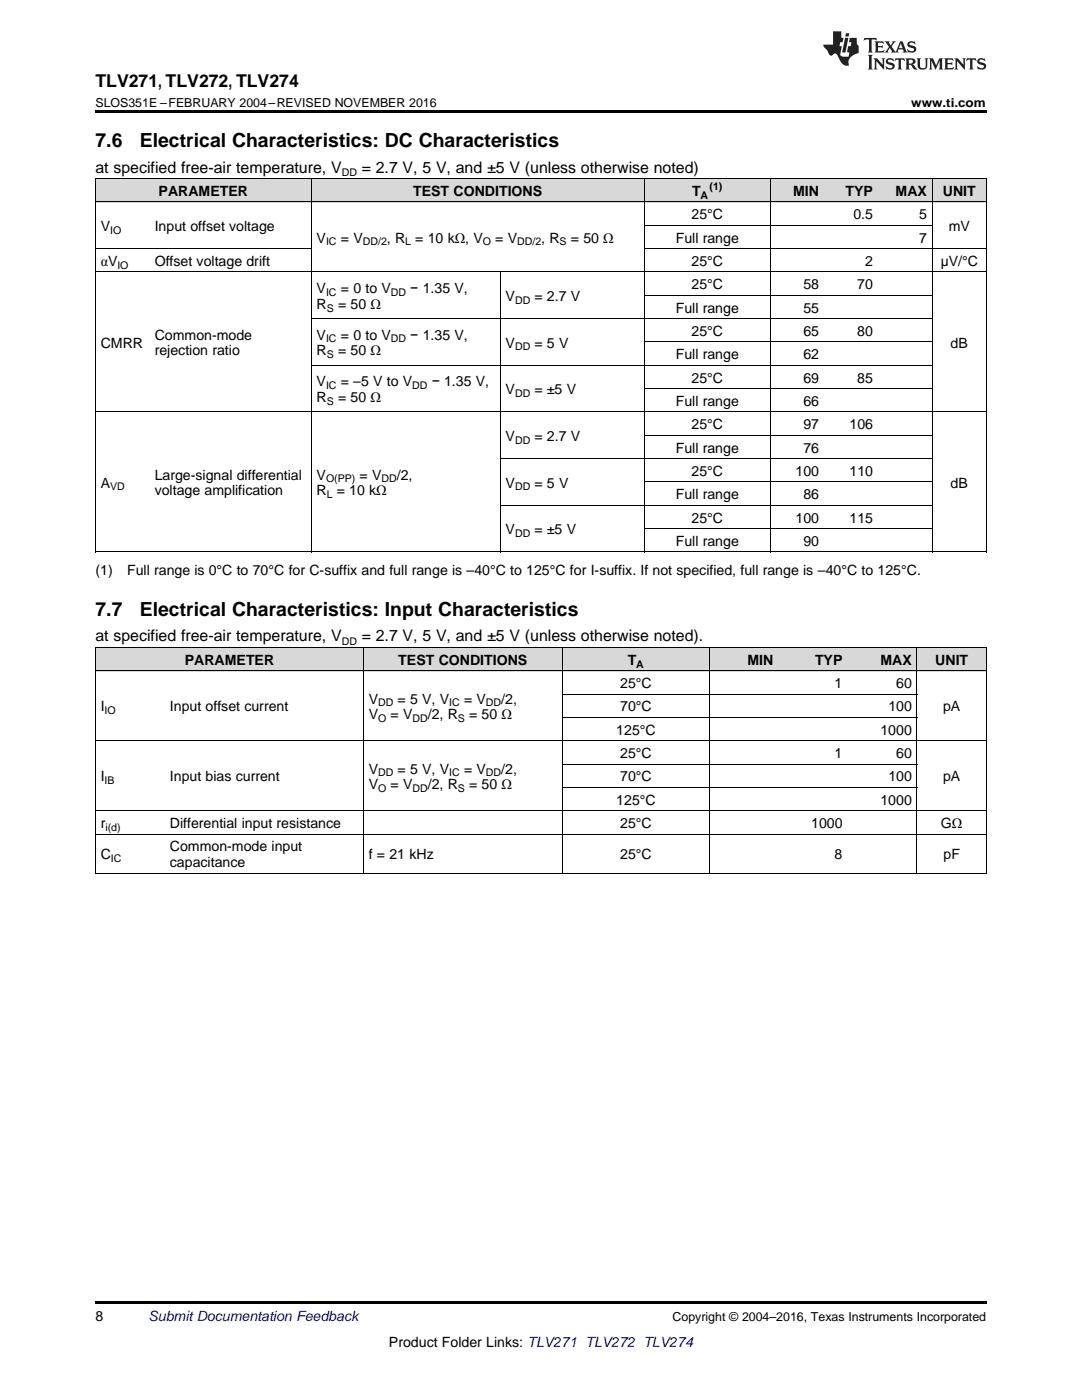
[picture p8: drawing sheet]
<svg xmlns="http://www.w3.org/2000/svg" width="216mm" height="279mm" viewBox="0 0 216 279" stroke-linecap="round" stroke-linejoin="round" font-family="sans-serif">
<defs><g id="words">
<g font-size="3.9">
<text x="19" y="29.3">7.6</text>
<text x="27.9" y="29.3">Electrical Characteristics: DC Characteristics</text>
<text x="19" y="122.9">7.7</text>
<text x="27.9" y="122.9">Electrical Characteristics: Input Characteristics</text>
</g>
<text font-size="3.5" x="19" y="17.3">TLV271, TLV272, TLV274</text>
<g font-size="3.2">
<text x="19" y="34.4">at specified free-air temperature, V</text>
<text x="72.2" y="34.4">= 2.7 V, 5 V, and ±5 V (unless otherwise noted)</text>
<text x="19" y="128">at specified free-air temperature, V</text>
<text x="72.2" y="128">= 2.7 V, 5 V, and ±5 V (unless otherwise noted).</text>
</g>
<g font-size="2.8">
<text x="31.6" y="39.1">PARAMETER</text>
<text x="82.4" y="39.1">TEST CONDITIONS</text>
<text x="138.1" y="39.1">T</text>
<text x="158.3" y="39.1">MIN</text>
<text x="168.7" y="39.1">TYP</text>
<text x="178.7" y="39.1">MAX</text>
<text x="188.1" y="39.1">UNIT</text>
<text x="20.1" y="46.1">V</text>
<text x="30.9" y="46.1">Input offset voltage</text>
<text x="138" y="43.7">25°C</text>
<text x="170.3" y="43.7">0.5</text>
<text x="183.4" y="43.7">5</text>
<text x="189.3" y="46.1">mV</text>
<text x="20.1" y="53.1">αV</text>
<text x="30.9" y="53.1">Offset voltage drift</text>
<text x="63.2" y="48.4">V</text>
<text x="68" y="48.4">= V</text>
<text x="77.2" y="48.4">, R</text>
<text x="82.9" y="48.4">= 10 kΩ, V</text>
<text x="98.8" y="48.4">= V</text>
<text x="108" y="48.4">, R</text>
<text x="113.9" y="48.4">= 50 Ω</text>
<text x="134.8" y="48.4">Full range</text>
<text x="138" y="53.1">25°C</text>
<text x="172.6" y="53.1">2</text>
<text x="183.4" y="48.4">7</text>
<text x="187.7" y="53.1">µV/°C</text>
<text x="63.2" y="58.5">V</text>
<text x="68" y="58.5">= 0 to V</text>
<text x="81.9" y="58.5">− 1.35 V,</text>
<text x="138" y="57.7">25°C</text>
<text x="160.3" y="57.7">58</text>
<text x="171.1" y="57.7">70</text>
<text x="63.2" y="61.6">R</text>
<text x="67.5" y="61.6">= 50 Ω</text>
<text x="100.9" y="60">V</text>
<text x="106.6" y="60">= 2.7 V</text>
<text x="134.8" y="62.4">Full range</text>
<text x="160.3" y="62.4">55</text>
<text x="20.1" y="69.4">CMRR</text>
<text x="30.9" y="67.8">Common-mode</text>
<text x="30.9" y="70.9">rejection ratio</text>
<text x="63.2" y="67.8">V</text>
<text x="63.2" y="70.9">R</text>
<text x="67.5" y="70.9">= 50 Ω</text>
<text x="68" y="67.8">= 0 to V</text>
<text x="81.9" y="67.8">− 1.35 V,</text>
<text x="100.9" y="69.4">V</text>
<text x="106.6" y="69.4">= 5 V</text>
<text x="134.8" y="71.7">Full range</text>
<text x="138" y="67">25°C</text>
<text x="160.3" y="67">65</text>
<text x="160.3" y="71.7">62</text>
<text x="171.1" y="67">80</text>
<text x="189.7" y="69.4">dB</text>
<text x="63.2" y="77.1">V</text>
<text x="68" y="77.1">= –5 V to V</text>
<text x="86.1" y="77.1">− 1.35 V,</text>
<text x="138" y="76.3">25°C</text>
<text x="160.3" y="76.3">69</text>
<text x="171.1" y="76.3">85</text>
<text x="63.2" y="80.3">R</text>
<text x="67.5" y="80.3">= 50 Ω</text>
<text x="100.9" y="78.7">V</text>
<text x="106.6" y="78.7">= ±5 V</text>
<text x="134.8" y="81">Full range</text>
<text x="160.3" y="81">66</text>
<text x="100.9" y="88">V</text>
<text x="106.6" y="88">= 2.7 V</text>
<text x="138" y="85.7">25°C</text>
<text x="160.3" y="85.7">97</text>
<text x="169.5" y="85.7">106</text>
<text x="30.9" y="95.7">Large-signal differential</text>
<text x="63.2" y="95.7">V</text>
<text x="71.8" y="95.7">= V</text>
<text x="79.2" y="95.7">/2,</text>
<text x="134.8" y="90.3">Full range</text>
<text x="138" y="95">25°C</text>
<text x="158.7" y="95">100</text>
<text x="160.3" y="90.3">76</text>
<text x="169.5" y="95">110</text>
<text x="20.1" y="97.3">A</text>
<text x="30.9" y="98.9">voltage amplification</text>
<text x="63.2" y="98.9">R</text>
<text x="67.2" y="98.9">= 10 kΩ</text>
<text x="100.9" y="97.3">V</text>
<text x="106.6" y="97.3">= 5 V</text>
<text x="134.8" y="99.6">Full range</text>
<text x="160.3" y="99.6">86</text>
<text x="189.7" y="97.3">dB</text>
<text x="100.9" y="106.6">V</text>
<text x="106.6" y="106.6">= ±5 V</text>
<text x="138" y="104.3">25°C</text>
<text x="158.7" y="104.3">100</text>
<text x="169.5" y="104.3">115</text>
<text x="134.8" y="108.9">Full range</text>
<text x="160.3" y="108.9">90</text>
<text x="19" y="114.8">(1)</text>
<text x="25.4" y="114.8">Full range is 0°C to 70°C for C-suffix and full range is –40°C to 125°C for I-suffix. If not specified, full range is –40°C to 125°C.</text>
<text x="36.9" y="132.7">PARAMETER</text>
<text x="79.5" y="132.7">TEST CONDITIONS</text>
<text x="123.8" y="137.3">25°C</text>
<text x="125.3" y="132.7">T</text>
<text x="149.2" y="132.7">MIN</text>
<text x="162.6" y="132.7">TYP</text>
<text x="166.5" y="137.3">1</text>
<text x="175.7" y="132.7">MAX</text>
<text x="178.8" y="137.3">60</text>
<text x="186.6" y="132.7">UNIT</text>
<text x="20.1" y="142">I</text>
<text x="33.9" y="142">Input offset current</text>
<text x="73.6" y="140.4">V</text>
<text x="73.6" y="143.6">V</text>
<text x="77.9" y="143.6">= V</text>
<text x="79.3" y="140.4">= 5 V, V</text>
<text x="85.4" y="143.6">/2, R</text>
<text x="92.6" y="140.4">= V</text>
<text x="93.6" y="143.6">= 50 Ω</text>
<text x="100" y="140.4">/2,</text>
<text x="123.8" y="142">70°C</text>
<text x="177.3" y="142">100</text>
<text x="188.2" y="142">pA</text>
<text x="123" y="146.6">125°C</text>
<text x="175.7" y="146.6">1000</text>
<text x="20.1" y="156">I</text>
<text x="33.9" y="156">Input bias current</text>
<text x="73.6" y="154.4">V</text>
<text x="79.3" y="154.4">= 5 V, V</text>
<text x="92.6" y="154.4">= V</text>
<text x="100" y="154.4">/2,</text>
<text x="123.8" y="151.3">25°C</text>
<text x="123.8" y="156">70°C</text>
<text x="166.5" y="151.3">1</text>
<text x="177.3" y="156">100</text>
<text x="178.8" y="151.3">60</text>
<text x="188.2" y="156">pA</text>
<text x="73.6" y="157.6">V</text>
<text x="77.9" y="157.6">= V</text>
<text x="85.4" y="157.6">/2, R</text>
<text x="93.6" y="157.6">= 50 Ω</text>
<text x="123" y="160.6">125°C</text>
<text x="175.7" y="160.6">1000</text>
<text x="20.1" y="165.3">r</text>
<text x="33.9" y="165.3">Differential input resistance</text>
<text x="123.8" y="165.3">25°C</text>
<text x="161.9" y="165.3">1000</text>
<text x="187.7" y="165.3">GΩ</text>
<text x="20.1" y="171.5">C</text>
<text x="33.9" y="169.9">Common-mode input</text>
<text x="33.9" y="173.1">capacitance</text>
<text x="73.6" y="171.5">f = 21 kHz</text>
<text x="123.8" y="171.5">25°C</text>
<text x="166.5" y="171.5">8</text>
<text x="188.3" y="171.5">pF</text>
<text x="19" y="263.6">8</text>
<text x="77.6" y="268.9">Product Folder Links: TLV271 TLV272 TLV274</text>
</g>
<text font-size="2.8" fill="#0000c8" x="29.6" y="263.6">Submit Documentation Feedback</text>
<g font-size="2.5">
<text x="19" y="21.4">SLOS351E –FEBRUARY 2004–REVISED NOVEMBER 2016</text>
<text x="181.8" y="21.4">www.ti.com</text>
<text x="134.2" y="263.6">Copyright © 2004–2016, Texas Instruments Incorporated</text>
</g>
<g font-size="2.1">
<text x="68.2" y="35.1">DD</text>
<text x="139.8" y="39.7">A</text>
<text x="141.6" y="38">(1)</text>
<text x="22" y="46.6">IO</text>
<text x="23.4" y="53.6">IO</text>
<text x="65.1" y="49">IC</text>
<text x="72.4" y="49">DD/2</text>
<text x="80.9" y="49">L</text>
<text x="96.3" y="49">O</text>
<text x="103.2" y="49">DD/2</text>
<text x="111.7" y="49">S</text>
<text x="65.1" y="59">IC</text>
<text x="78" y="59">DD</text>
<text x="65.2" y="62.2">S</text>
<text x="102.8" y="60.6">DD</text>
<text x="65.1" y="68.3">IC</text>
<text x="65.2" y="71.5">S</text>
<text x="78" y="68.3">DD</text>
<text x="102.8" y="69.9">DD</text>
<text x="65.1" y="77.6">IC</text>
<text x="82.3" y="77.6">DD</text>
<text x="65.2" y="80.8">S</text>
<text x="102.8" y="79.2">DD</text>
<text x="102.8" y="88.5">DD</text>
<text x="22" y="97.9">VD</text>
<text x="65.1" y="96.3">O(PP)</text>
<text x="65.2" y="99.4">L</text>
<text x="76.1" y="96.3">DD</text>
<text x="102.8" y="97.9">DD</text>
<text x="102.8" y="107.2">DD</text>
<text x="68.2" y="128.7">DD</text>
<text x="127" y="133.2">A</text>
<text x="20.9" y="142.6">IO</text>
<text x="75.5" y="141">DD</text>
<text x="89.6" y="141">IC</text>
<text x="97" y="141">DD</text>
<text x="75.5" y="144.1">O</text>
<text x="82.3" y="144.1">DD</text>
<text x="91.3" y="144.1">S</text>
<text x="75.5" y="154.9">DD</text>
<text x="89.6" y="154.9">IC</text>
<text x="97" y="154.9">DD</text>
<text x="20.9" y="156.5">IB</text>
<text x="75.5" y="158.1">O</text>
<text x="82.3" y="158.1">DD</text>
<text x="91.3" y="158.1">S</text>
<text x="21" y="165.8">i(d)</text>
<text x="22.1" y="172.1">IC</text>
</g>
</g></defs>
<g fill="#d8d8d8">
<path d="M19 129.3h13.8v4.6h-13.8z"/>
<path d="M32.8 129.3h39.7v4.6h-39.7z"/>
<path d="M72.5 129.3h39.8v4.6h-39.8z"/>
<path d="M112.3 129.3h29.3v4.6h-29.3z"/>
<path d="M141.6 129.3h13.8v4.6h-13.8z"/>
<path d="M155.4 129.3h13.8v4.6h-13.8z"/>
<path d="M169.2 129.3h13.8v4.6h-13.8z"/>
<path d="M183 129.3h13.8v4.6h-13.8z"/>
<path d="M19 35.7h10.8v4.7h-10.8z"/>
<path d="M29.8 35.7h32.3v4.7h-32.3z"/>
<path d="M62.1 35.7h37.7v4.7h-37.7z"/>
<path d="M99.8 35.7h28.8v4.7h-28.8z"/>
<path d="M128.6 35.7h25.1v4.7h-25.1z"/>
<path d="M153.7 35.7h10.8v4.7h-10.8z"/>
<path d="M164.5 35.7h10.8v4.7h-10.8z"/>
<path d="M175.3 35.7h10.8v4.7h-10.8z"/>
<path d="M186.1 35.7h10.7v4.7h-10.7z"/>
</g>
<g fill="#000">
<path d="M19 22h177.8v.5h-177.8zM19 110.2h.2zM62 110.2h.1zM99.7 110.2h.1zM128.5 110.2h.1zM153.6 110.2h.1zM185.9 110.2h.2zM196.7 110.2h.1zM19 174.3l.2 .1zM72.4 174.3l.1 .1zM112.1 174.3l.2 .1zM141.5 174.3l.1 .1z"/>
<path d="M182.9 174.3l.1 .1zM196.7 174.3l.1 .1zM19 259.7h177.8v.5h-177.8z"/>
</g>
<g fill="none" stroke="#000" stroke-width=".2">
<path d="M19 35.6h177.8M19.1 35.7v74.5M62.1 35.7v74.5M128.5 35.7v74.5M153.7 35.7v74.5M186 35.7v74.5M196.8 35.7v74.5M19 54.3h177.8M19 49.6h43.1M19 40.3h177.8M99.8 54.3v55.9M128.6 58.9h57.5"/>
<path d="M128.6 49.6h68.2M128.6 45h57.5M62.1 72.9h124M62.1 63.6h124M128.6 77.6h57.5M128.6 68.2h57.5M19 82.2h177.8M99.8 91.5h86.3M128.6 96.2h57.5M128.6 86.9h57.5M19 110.2h177.8M99.8 100.8h86.3"/>
<path d="M128.6 105.5h57.5M19 133.9h177.8M19 129.2h177.8M19.1 129.3v45.1M72.5 129.3v45.1M112.2 129.3v45.1M112.3 138.6h70.7M141.6 129.3v45.1M183 129.3v45.1M196.8 129.3v45.1M19 147.9h177.8M112.3 157.2h70.7"/>
<path d="M112.3 152.5h70.7M112.3 143.2h70.7M19 174.3h177.8M19 166.5h177.8M19 161.8h177.8"/>
</g>
<g fill="#231f20">
<path d="M172.5 7.6l-.1 .5 .4-.2h.6v.1v2.1l-.2 .4h.9l-.2-.4v-2.1l.1-.1h.5l.5 .2-.2-.5zM174.5 8.3l.2 .3v1.5l-.2 .4h1.8l.2-.6a1.04 1.04 0 0 1-1.3 .2v-.7h.6l.3 .2v-.6l-.3 .2h-.6v-.6l.8-.1 .4 .3-.2-.5zM176.5 8.3l.9 1.1-.9 1.1h.8l-.2-.2 .4-.7 .5 .7-.2 .2h1.5l-.2-.2 .2-.4h.9l.1 .4-.2 .2h1l-.3-.3-.7-1.9h-.5l-.9 2-.8-1 .9-1h-.8l.1 .3-.4 .5-.3-.6 .1-.2zM179.7 8.6l.4 1h-.7zM181.3 8.4a.63 .63 0 0 0-.2 .7 .63 .63 0 0 0 .6 .4l.6 .2 .1 .2a.75 .75 0 0 1-.7 .4 .75 .75 0 0 1-.6-.5l.1 .7 .1-.1a1.11 1.11 0 0 0 1.5-.6 1.13 1.13 0 0 0-1.2-.8l-.1-.4a1.04 1.04 0 0 1 1.2 .2l-.2-.5-.2 .1-.4-.2zM173.2 10.9l.2 .4v2.2l-.2 .4h1l-.3-.4v-2.2l.3-.4zM174.3 11.6l.3 .4v1.5l-.3 .4h.8l-.2-.4v-1.3l1.5 1.7v-1.9l.2-.4h-.7l.2 .4v.9l-1.1-1.3zM177 11.8a.62 .62 0 0 0-.2 .7 .62 .62 0 0 0 .6 .4l.6 .1 .1 .3a.76 .76 0 0 1-.7 .3 .76 .76 0 0 1-.7-.4l.2 .7 .1-.1a1.11 1.11 0 0 0 1.5-.6 1.13 1.13 0 0 0-1.2-.8l-.1-.4a1.04 1.04 0 0 1 1.2 .2l-.2-.6-.2 .1-.5-.1zM178.7 11.6l-.2 .6a.61 .61 0 0 1 .8-.3v1.6l-.2 .4h.9l-.2-.4v-1.6a.63 .63 0 0 1 .7 .3l-.1-.6zM180.6 11.6l.3 .4v1.5l-.3 .4h1l-.2-.2-.1-.8 .6 .2a.76 .76 0 0 0 1.2 .7l-1-1a.58 .58 0 0 0 .6-.5 .58 .58 0 0 0-.5-.6zM181.4 11.9h.1a.45 .45 0 0 1 .5 .1 .45 .45 0 0 1 .1 .5l-.8 .2zM182.9 11.6l.2 .2a2.17 2.17 0 0 0 .3 1.9 .99 .99 0 0 0 1.6-.6v-1.1l.2-.4h-.7l.2 .2a1.92 1.92 0 0 1-.2 1.8 .6 .6 0 0 1-.9-.5v-1.1l.2-.4zM185.4 11.6l.2 .4v1.5l-.2 .4h.7l-.2-.4v-1.4l.8 1.8 .8-1.8v1.4l-.2 .4h.9l-.2-.4v-1.5l.2-.4h-.8l-.6 1.5-.6-1.5zM188.4 11.6l.2 .4v1.5l-.2 .4h1.8l.1-.6a1.04 1.04 0 0 1-1.2 .1v-.6h.5l.4 .2v-.6l-.4 .2h-.5v-.7h.8l.3 .3-.1-.6zM190.5 11.6l.2 .4v1.5l-.2 .4h.7l-.2-.4v-1.3l1.5 1.7v-1.9l.2-.4h-.7l.2 .4v.9l-1.1-1.3zM192.9 11.6l-.1 .6a.61 .61 0 0 1 .7-.3l.1 1.6-.3 .4h1l-.3-.4 .1-1.6a.63 .63 0 0 1 .7 .3l-.1-.6zM195.2 11.8a.62 .62 0 0 0-.2 .7 .62 .62 0 0 0 .6 .4l.6 .1 .1 .3a.76 .76 0 0 1-.7 .3 .76 .76 0 0 1-.6-.4l.1 .7 .1-.1a1.11 1.11 0 0 0 1.6-.6 1.13 1.13 0 0 0-1.3-.8l-.1-.4a1.04 1.04 0 0 1 1.2 .2l-.1-.6-.2 .1-.5-.1z"/>
<path d="M166.2 6.3v2.6h-1.9v.4l.8 .9a.91 .91 0 0 0 1 .8 .56 .56 0 0 1 .5-.3 .56 .56 0 0 1 .5 .3l.4 .8a1.53 1.53 0 0 0 1.9 1.2 1.54 1.54 0 0 1 1-2.1l.9-.3v-1.4a1.52 1.52 0 0 1-.4-1.6h-1.3l-.2 .8h.5l-.2 .8h-.5l-.1 1v.2l.4 .1-.2 .8a1.93 1.93 0 0 1-1.6-.3l.3-1.8h-.5l.2-.8h.4l.2-.8h-.4v-1.3zM168.6 7.6l-.6 2.9h.7l.6-2.9zM168.8 6.6l-.1 .7h.6l.2-.7z"/>
</g>
<use href="#words"/>
</svg>
